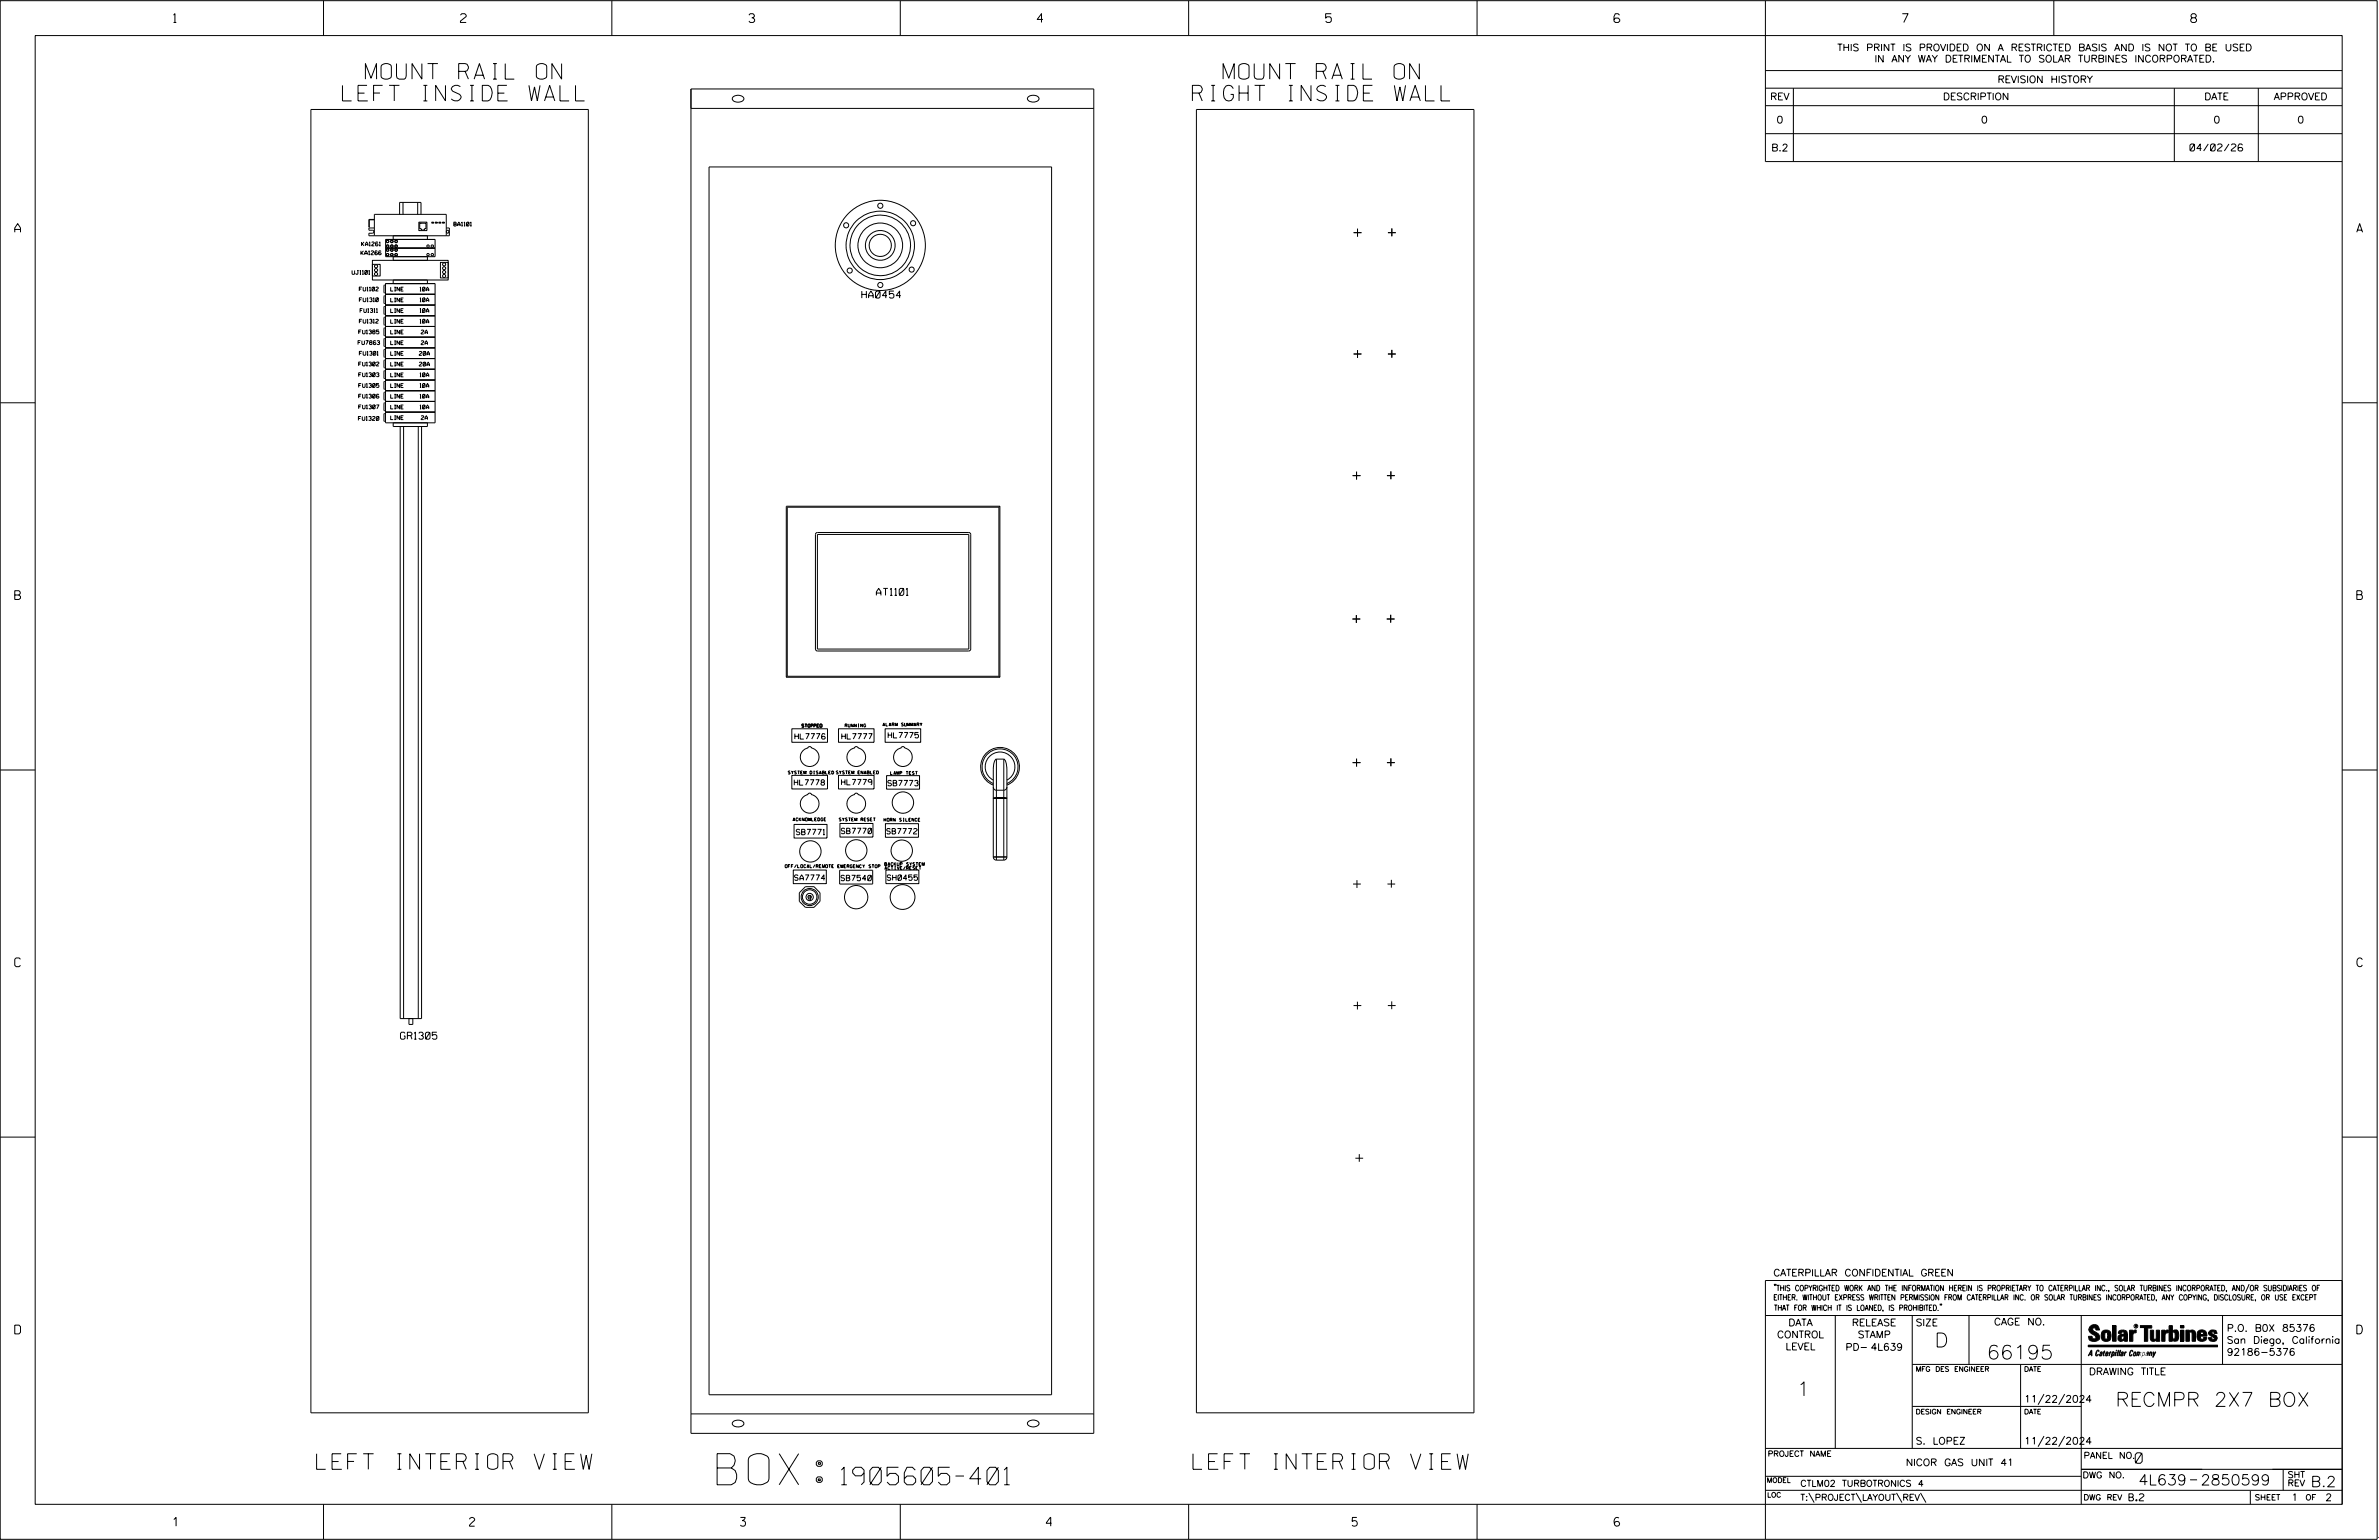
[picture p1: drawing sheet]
<svg xmlns="http://www.w3.org/2000/svg" width="864mm" height="559mm" viewBox="0 0 864 559" stroke-linecap="round" stroke-linejoin="round" font-family="sans-serif">
<defs><g id="words">
<text font-size="11.3" x="260.3" y="538.8">BOX:</text>
<text font-size="6.3" x="305.4" y="538.8">1905605-401</text>
<g font-size="5.6">
<text x="132.7" y="28.7">MOUNT RAIL ON</text>
<text x="444" y="28.7">MOUNT RAIL ON</text>
<text x="124.3" y="36.6">LEFT INSIDE WALL</text>
<text x="432.9" y="36.6">RIGHT INSIDE WALL</text>
<text x="114.9" y="533.2">LEFT INTERIOR VIEW</text>
<text x="433.1" y="533.2">LEFT INTERIOR VIEW</text>
</g>
<g font-size="5.1">
<text x="702.3" y="488.8">D</text>
<text x="721.2" y="493.2">66195</text>
<text x="652.2" y="506.5">1</text>
<text x="767.9" y="510.3">RECMPR 2X7 BOX</text>
</g>
<g font-size="3.8">
<text x="775.1" y="531">0</text>
<text x="776.3" y="538.9">4L639</text>
<text x="798.8" y="538.9">2850599</text>
<text x="838.8" y="539.5">B.2</text>
</g>
<g font-size="3.2">
<text x="63" y="8.2">1</text>
<text x="167.2" y="8.2">2</text>
<text x="271.8" y="8.2">3</text>
<text x="376.5" y="8.2">4</text>
<text x="481.2" y="8.2">5</text>
<text x="690.6" y="8.2">7</text>
<text x="795.3" y="8.2">8</text>
<text x="5.4" y="84.3">A</text>
<text x="855.5" y="84.3">A</text>
<text x="5.4" y="217.5">B</text>
<text x="855.6" y="217.5">B</text>
<text x="5.4" y="350.8">C</text>
<text x="855.6" y="350.8">C</text>
<text x="5.4" y="484">D</text>
<text x="855.6" y="484">D</text>
<text x="62.8" y="553.8">1</text>
<text x="170.4" y="553.8">2</text>
<text x="268.8" y="553.8">3</text>
<text x="379.8" y="553.8">4</text>
<text x="490.8" y="553.8">5</text>
<text x="585.9" y="553.8">6</text>
</g>
<g font-size="2.5">
<text x="666.9" y="18.5">THIS PRINT IS PROVIDED ON A RESTRICTED BASIS AND IS NOT TO BE USED</text>
<text x="680.5" y="22.6">IN ANY WAY DETRIMENTAL TO SOLAR TURBINES INCORPORATED.</text>
<text x="725.1" y="30">REVISION HISTORY</text>
<text x="642.6" y="36.3">REV</text>
<text x="705.3" y="36.3">DESCRIPTION</text>
<text x="800.2" y="36.3">DATE</text>
<text x="825.4" y="36.3">APPROVED</text>
<text x="644.9" y="44.7">0</text>
<text x="719.1" y="44.7">0</text>
<text x="803.5" y="44.7">0</text>
<text x="834" y="44.7">0</text>
<text x="643" y="54.8">B.2</text>
<text x="795" y="54.8">04/02/26</text>
<text x="312.8" y="108.1">HA0454</text>
<text x="318.1" y="216">AT1101</text>
<text x="145.4" y="377.1">GR1305</text>
<text x="643.8" y="463">CATERPILLAR CONFIDENTIAL GREEN</text>
<text x="645.1" y="485.5">CONTROL</text>
<text x="649.2" y="481.1">DATA</text>
<text x="672.3" y="481.1">RELEASE</text>
<text x="674.4" y="485.5">STAMP</text>
<text x="695.4" y="481.1">SIZE</text>
<text x="723.8" y="480.8">CAGE NO.</text>
<text x="808.4" y="483.1">P.O. B0X 85376</text>
<text x="648.2" y="489.8">LEVEL</text>
<text x="669.9" y="490">PD- 4L639</text>
<text x="808.4" y="487.5">San Diego, California</text>
<text x="808.4" y="491.8">92186-5376</text>
<text x="758.3" y="498.9">DRAWING TITLE</text>
<text x="734.8" y="508.9">11/22/2024</text>
<text x="695.4" y="524.1">S. LOPEZ</text>
<text x="734.8" y="524.1">11/22/2024</text>
<text x="691.8" y="531.9">NICOR GAS UNIT 41</text>
<text x="772.8" y="544.6">B.2</text>
<text x="831.8" y="544.6">1</text>
<text x="844.1" y="544.6">2</text>
</g>
<g font-size="2.3">
<text x="756.4" y="529.2">PANEL NO.</text>
<text x="653.5" y="539.4">CTLM02 TURBOTRONICS 4</text>
<text x="756" y="536.3">DWG NO.</text>
<text x="830.4" y="539.3">REV</text>
<text x="830.4" y="536.2">SHT</text>
<text x="653.5" y="544.5">T:\PROJECT\LAYOUT\REV\</text>
</g>
<g font-size="2">
<text x="288.6" y="268.2">HL7776</text>
<text x="305.6" y="268.2">HL7777</text>
<text x="322.4" y="267.8">HL7775</text>
<text x="288.3" y="284.9">HL7778</text>
<text x="305.5" y="284.8">HL7779</text>
<text x="322.3" y="285.2">SB7773</text>
<text x="289.1" y="302.9">SB7771</text>
<text x="305.4" y="302.5">SB7770</text>
<text x="321.9" y="302.6">SB7772</text>
<text x="288.4" y="319.4">SA7774</text>
<text x="305.3" y="319.6">SB7540</text>
<text x="322.1" y="319.4">SH0455</text>
<text x="643.8" y="468.4">&quot;THIS COPYRIGHTED WORK AND THE INFORMATION HEREIN IS PROPRIETARY TO CATERPILLAR INC., SOLAR TURBINES INCORPORATED, AND/OR SUBSIDIARIES OF</text>
<text x="643.8" y="471.8">EITHER. WITHOUT EXPRESS WRITTEN PERMISSION FROM CATERPILLAR INC. OR SOLAR TURBINES INCORPORATED, ANY COPYING, DISCLOSURE, OR USE EXCEPT</text>
<text x="644" y="475.6">THAT FOR WHICH IT IS LOANED, IS PROHIBITED.&quot;</text>
<text x="641.7" y="528.5">PROJECT NAME</text>
<text x="756.3" y="544.3">DWG REV</text>
<text x="818.5" y="544.3">SHEET</text>
<text x="836.9" y="544.3">OF</text>
</g>
<g font-size="1.8">
<text x="695.4" y="497.6">MFG DES ENGINEER</text>
<text x="734.8" y="497.6">DATE</text>
<text x="695.4" y="513.1">DESIGN ENGINEER</text>
<text x="734.8" y="513.1">DATE</text>
<text x="641.3" y="538">MODEL</text>
<text x="641.5" y="543.3">LOC</text>
</g>
<g font-size="1.4">
<text x="164.7" y="82">BA1101</text>
<text x="131.2" y="89.2">KA1261</text>
<text x="131" y="92.4">KA1266</text>
<text x="127.8" y="99.6">UJ1101</text>
<text x="130.4" y="105.6">FU1102</text>
<text x="141.8" y="105.6">LINE</text>
<text x="152.4" y="105.6">10A</text>
<text x="130.5" y="109.5">FU1310</text>
<text x="130.7" y="113.4">FU1311</text>
<text x="141.8" y="109.5">LINE</text>
<text x="141.8" y="113.4">LINE</text>
<text x="152.4" y="109.5">10A</text>
<text x="152.4" y="113.4">10A</text>
<text x="130.5" y="117.3">FU1312</text>
<text x="141.8" y="117.3">LINE</text>
<text x="152.4" y="117.3">10A</text>
<text x="130" y="125">FU7863</text>
<text x="130.2" y="121.1">FU1385</text>
<text x="141.8" y="121.2">LINE</text>
<text x="141.8" y="125.1">LINE</text>
<text x="152.9" y="121.2">2A</text>
<text x="152.9" y="125.1">2A</text>
<text x="130.5" y="128.9">FU1301</text>
<text x="141.8" y="128.9">LINE</text>
<text x="152.2" y="128.9">20A</text>
<text x="130.2" y="132.8">FU1302</text>
<text x="130.2" y="136.7">FU1303</text>
<text x="141.8" y="132.8">LINE</text>
<text x="141.8" y="136.7">LINE</text>
<text x="152.2" y="132.8">20A</text>
<text x="152.4" y="136.7">10A</text>
<text x="130.2" y="140.6">FU1305</text>
<text x="141.8" y="140.6">LINE</text>
<text x="152.4" y="140.6">10A</text>
<text x="130.2" y="144.5">FU1306</text>
<text x="130.2" y="148.3">FU1307</text>
<text x="141.8" y="144.5">LINE</text>
<text x="141.8" y="148.4">LINE</text>
<text x="152.4" y="144.5">10A</text>
<text x="152.4" y="148.4">10A</text>
<text x="130.1" y="152.6">FU1320</text>
<text x="141.8" y="152.3">LINE</text>
<text x="152.9" y="152.3">2A</text>
</g>
<g font-size="1.1">
<text x="291.1" y="263.9">STOPPED</text>
<text x="306.8" y="263.8">RUNNING</text>
<text x="320.5" y="263.5">ALARM SUMMARY</text>
<text x="286.1" y="280.9">SYSTEM DISABLED SYSTEM ENABLED</text>
<text x="323.3" y="281.1">LAMP TEST</text>
<text x="287.8" y="297.9">ACKNOWLEDGE</text>
<text x="304.6" y="297.9">SYSTEM RESET</text>
<text x="320.9" y="298">HORN SILENCE</text>
<text x="285" y="314.9">OFF/LOCAL/REMOTE</text>
<text x="304.1" y="314.9">EMERGENCY STOP</text>
<text x="321.2" y="315.5">ACTIVE/RESET</text>
<text x="321.2" y="314.1">BACKUP SYSTEM</text>
</g>
<text font-size=".9" x="775.1" y="481.7">R</text>
</g></defs>
<g fill="none" stroke="#000" stroke-width=".36">
<path d="M.1 .2h862.8v558.4h-862.8zM12.8 12.9h837.4v533h-837.4zM117.4 .2v12.7M222.1 .2v12.7M326.8 .2v12.7M431.5 .2v12.7M536.2 .2v12.7M587.9 5.5l-.5-.5h-1l-.5 1v1.7l.5 .4h1l.6-.4v-.6l-.6-.5h-1l-.5 .5M640.9 .2v58.4h209.3M745.6 .2v12.7M112.9 39.7h100.7v473h-100.7zM250.8 32.3h146.3v487.8h-146.3z"/>
<path d="M250.8 39.3h146.3M266.2 35.1a2.59 2.59 0 0 1 3.9 .7 2.43 2.43 0 0 1-4.3 0zM373.3 35.1a2.6 2.6 0 0 1 3.9 .7 2.43 2.43 0 0 1-4.2 0zM434.3 39.7h100.8v473h-100.8zM640.9 25.6h209.3M640.9 32h209.3M640.9 38.3h209.3M651 32v26.6M789.3 32v26.6M819.8 32v26.6M640.9 48.5h209.3M135.9 79.6h-2v2.8l.2-2.6h1.8"/>
<path d="M145.1 77.8v-4.4h7.7v4.4M146.3 73.4v4.4M151.6 73.4v4.4M257.4 60.6h124.3v445.5h-124.3zM135.2 94.5h27.5v7.1h-27.5zM135.2 95.9h2.8v4.3h-2.8zM135.9 82.7h-2v.8h1.4l.4 .6-.4 .5h-1.4v.9h29.2v-2.8h-1.1M135.9 85.5v-7.7h26.1v7.7M140 90h17.9M140 86.9h17.9v6.2h-17.9zM142.7 85.5v1.4M152 80.6h3v3.1h-3z"/>
<path d="M153 81h-.6v2h.5v.5h1.2v-.5h.5v-2h-2.2M155.2 93.1v1.4h-12.5v-1.4M155.2 85.5v1.4M156.7 80.6h.7v.4h-.7zM158 80.6h.7v.4h-.7zM159.3 80.6h.8v.4h-.8zM159.9 95.2h2.8v5.7h-2.8zM160.6 80.6h.7v.4h-.7zM491.4 84.4h2.8M492.8 83v2.8M503.8 84.4h2.9M505.2 82.9v2.8"/>
<path d="M139.9 103.5l-.5 .1v2.6l.5 .1M139.9 107.4l-.5 .1v2.5l.5 .1M139.9 111.2l-.5 .1v2.6l.5 .1M139.9 115.1l-.5 .1v2.6l.5 .1M139.9 119l-.5 .1v2.6l.5 .1M139.9 102.9h18v50.5h-18zM139.9 106.8h18M139.9 110.7h18M139.9 114.6h18M139.9 118.5h18M142.7 102.9v-1.3h12.5v1.3M139.9 126.8l-.5 .1v2.6l.5 .1"/>
<path d="M139.9 130.7l-.5 .1v2.5l.5 .2M139.9 134.5l-.5 .2v2.5l.5 .1M139.9 138.4l-.5 .1v2.6l.5 .1M139.9 122.9l-.5 .1v2.6l.5 .1M139.9 130.1h18M139.9 126.2h18M139.9 134h18M139.9 137.9h18M139.9 122.3h18M491.4 128.4h2.8M492.8 127.1v2.8M503.8 128.4h2.9"/>
<path d="M505.2 127v2.8M.1 146.2h12.7M139.9 142.3l-.5 .1v2.6l.5 .1M139.9 146.2l-.5 .1v2.6l.5 .1M139.9 150.1l-.5 .1v2.6l.5 .1M139.9 141.8h18M139.9 145.7h18M139.9 149.5h18M142.7 153.4v1.4h12.5v-1.4M145.3 154.8v214.8h7.7v-214.8M146.5 154.8v214.8M151.8 154.8v214.8"/>
<path d="M850.2 146.2h12.7M491 172.6h2.9M492.4 171.2v2.8M503.5 172.6h2.8M504.9 171.1v2.8M296.2 193.4l.5-.2h55l.5 .2 .2 .5v41.6l-.2 .5-.5 .2h-55l-.5-.2-.2-.5v-41.6zM296.7 193.9h55v41.6h-55zM362.6 184v61.4M362.6 184h-76.8v61.4M363 183.7l-.4 .3M363 183.7v62M363 183.7h-77.6v62"/>
<path d="M491 224.6h2.8M492.4 223.2v2.8M503.4 224.6h2.8M504.8 223.1v2.8M285.4 245.7h77.6M285.8 245.4l-.4 .3M285.8 245.4h76.8M362.6 245.4l.4 .3M.1 279.4h12.7M287.4 264.4h13v4.9h-13zM291.4 272.5l2.1-1.5a3.8 3.8 0 0 1 3.5 5.2 3.4 3.4 0 0 1-4.9 1.4 3.4 3.4 0 0 1-.7-5.1zM304.4 264.4h12.9v4.9h-12.9z"/>
<path d="M308.3 272.5l2.2-1.5 .9 .2a3.7 3.7 0 0 1 2.3 5.4 3.4 3.4 0 0 1-4.9 .8 3.4 3.4 0 0 1-.5-4.9zM321.3 264.4h12.9v4.9h-12.9zM325.2 272.5l2.3-1.6 .6 .1 .3 .4a3.4 3.4 0 0 1 2.5 4.6 3.4 3.4 0 0 1-4.9 1.6 3.4 3.4 0 0 1-.8-5.1zM361.7 275.4a4.8 4.8 0 0 0-1.1 4v31.6M361.7 275.4v36.7M361.7 275.4h2.7M364.4 275.4a5.2 5.2 0 0 1 1.1 4v31.6M364.4 275.4v36.7M491 276.7h2.9M492.4 275.3v2.8M503.5 276.7h2.8M504.9 275.2v2.8"/>
<path d="M850.2 279.4h12.7M287.4 281.3h13v5h-13zM288.3 299.2h11.9v4.9h-11.9zM291.4 289.4l2.3-1.6 .5 .1 .4 .4a3.4 3.4 0 0 1 2.5 4.6 3.4 3.4 0 0 1-4.9 1.7 3.4 3.4 0 0 1-.8-5.2zM304.4 281.3h12.9v5h-12.9zM304.9 298.8h12v4.9h-12zM308.3 289.4l2.2-1.5 .9 .2a3.6 3.6 0 0 1 1.9 5.9 3.4 3.4 0 0 1-4.7 .2 3.4 3.4 0 0 1-.3-4.8zM321.4 298.9h12v4.9h-12zM321.8 281.4h12v4.9h-12zM360.6 289.7h4.9M360.6 285.6l.2 .7 .5 .4h3.1l.9-.4 .2-.7M360.6 283.1a5.4 5.4 0 0 1-1.7-8.2 5.4 5.4 0 0 1 8.3 0 5.4 5.4 0 0 1-1.7 8.2"/>
<path d="M360.6 284.3a6.5 6.5 0 0 1-2.7-10 6.5 6.5 0 0 1 10.3 0 6.5 6.5 0 0 1-2.7 10M360.6 284.9a7 7 0 0 1-3.2-10.9 7 7 0 0 1 11.3 0 7 7 0 0 1-3.2 10.9M360.6 289.6l3.8-.2 1.1 .3zM288 315.7h12v4.9h-12zM304.8 315.8h12v5h-12zM321.6 315.7h12v4.9h-12zM360.6 311l.4 .9 .7 .2M360.6 311h4.9M361.7 312.1h2.7M365.5 311h-4.9M365.5 311l-.2 .6-.9 .5M492.6 319.4v2.8"/>
<path d="M505.1 319.3v2.8M293.7 326.1a.62 .62 0 0 1-.3-1 .62 .62 0 0 1 1 0 .62 .62 0 0 1-.2 1M293.7 324.9v1.9M294.2 324.9v1.9M491.2 320.8h2.8M503.7 320.8h2.7M148.4 369.6v2.1h1.5v-2.1M491.3 364.9h2.9M492.8 363.5v2.8M503.8 364.9h2.8M505.2 363.4v2.8M.1 412.6h12.7"/>
<path d="M493.4 418.8v2.8M850.2 412.6h12.7M492 420.3h2.8M640.9 477.3h209.3M644.2 466.1l-.1 .4M644.7 466.1l-.2 .4M666.2 477.3v48.3M694.2 477.3v48.3M704.4 473.3l-.1 .4M704.8 473.3l-.1 .4M714.8 477.3v17.8M755.5 477.3v68.6"/>
<path d="M806.8 477.3v17.8M816.5 466l-1.4 3.1M850.2 464.6h-209.3v94M850.2 464.8v81.1M694.2 495.1h156M733.5 495.1v30.5M758.6 481.4a2.02 2.02 0 0 1 3.1-.1l.5 1.3h-1.3l-.2-.6-.4-.2-.6 .1-.1 .4 .4 .7a2.46 2.46 0 0 1 2.2 2.9 2.83 2.83 0 0 1-3.8 .3l-.3-1.3h1.3l.2 .7 .6 .3 .5-.2 .2-.5-.4-.6-1.9-1.2-.4-.9zM759.2 491.3h-.7l.7-1.2v1.9h.2l-.1-2.1-1.3 2.1 .5-.5h.7M761.3 490l.3-.2 .4 .3-.1 .3-.3-.4-.4 .3-.3 1.6h.4l.4-.5-.3 .6-.4 .1-.3-.4zM762.6 490.6l.5-.1-.1 1.4h-.9a.74 .74 0 0 1 .9-.8l-.3 .7-.5 .1 .2-.5 .6-.2v-.5l-.7 .2zM763 483.2a2.17 2.17 0 0 1 3.1 0l.3 1.4-.3 1.5a2.17 2.17 0 0 1-3.1 0l-.3-1.5zM763.6 490.5l.4-.4 .2 .6h-.3l-.3 .9 .2 .4-.3-.1z"/>
<path d="M764.1 483.7l.5-.4 .4 .3v2.2l-.4 .2-.5-.2zM764.6 491.1l.6 .2v-.7l-.4-.1-.4 .6-.1 .8h.6M764.6 491.1l-.1 .8h.4M764.6 482.6v.8M764.8 490.7l.4 .1v.3h-.6zM765 491.5l-.1 .4zM766 490.5l-.5 1.5zM766 490.8l.4-.3-.4 .4M766.9 481h1.3v5.7h-1.3zM767 490.8l.5 .1-.3 .8-.4 .2zM767.3 490.5h-.5l-.5 2M767.3 490.5a.8 .8 0 0 1 .2 1 .8 .8 0 0 1-.9 .4l-.1 .6"/>
<path d="M767.3 490.5l-.1 .2M768.1 490.5l-.4 1.5zM768.2 489.9h.3l-.1 .2h-.2zM769 489.9l-.5 2.1zM769.7 489.9l-.6 2.1zM770.1 491.4l.5-.3-.5 .8zM770.4 491.9h.1M770.6 491.1l.1-.4-.7 .2 .1-.3 .6-.1 .2 .3-.5 1.1M770.6 491.1a.74 .74 0 0 0-.8 .8h.6M771 484.8h-.7l-.3 .6 .4 .7 .5-.3 .1-2.4h-.8l-.1 .4h-1.2a1.71 1.71 0 0 1 1.8-1.3 1.71 1.71 0 0 1 1.6 1.4v2.8h-1.1l-.1-.6M771 484.2l-1.5 .1a1.41 1.41 0 0 0 0 2.4l.5 .1 1.1-.7M771.2 486.1h-.1"/>
<path d="M771.4 490.5l.1 .3 .4-.3-.9 1.5zM771.5 490.8h.1M773 482.7h1.2v.5l.5-.5 .7-.1v1h-.6l-.5 .4-.1 2.7h-1.2zM773.3 490.3l.6-.4 .4 .2-.1 .4-.3-.4a1.28 1.28 0 0 0-.5 1.8l.6-.4-.1 .4-.8 .1zM774.7 490.8l.5-.3a.88 .88 0 0 1 .2 .9 .88 .88 0 0 1-.7 .7l-.2-.2zM774.8 490.9h.5l-.3 1h-.3l-.2-.2zM775.2 490.5l-.1 .2M776.8 481h4.3v.9h-1.5v4.8h-1.3M776.8 490.6l-.8 .2v-.3l-.4 1.5 .8-1.3v1.3l.3-1.2M779.3 491.1h.4M779.6 490.5h.3l-.3 1.4M779.6 490.7h.2l-.1 .4"/>
<path d="M779.7 491.1l-.1 .4M779.7 491.1l-.4 .2M780.1 492l.4-1.5 .1 .3 .3-.3 .3 .2-.3 1.3v-1.3l-.7 1.3M780.6 482.7h1.2v2.7l.1 .4 .4 .3 .4-.7v-2.7h1.2l.1 4h-1.3v-.5l-1.1 .6-.7-.3-.3-.7zM781.6 492.5l1-2-.8 1.3-.2-1.3-.2 2M784.7 482.7h1.2v.5l.5-.5 .7-.1v1h-.5l-.6 .4-.1 2.7h-1.2zM787.4 481h1.2v2a1.4 1.4 0 0 1 2.2 .2l.1 1.4-.4 1.9-1.5 .1-.4-.5v-1l.5 .9 .5-.3v-2.1l-.5-.4-.5 .7v2.8h-1.2zM791.5 482.7h1.3v4h-1.3zM791.5 481h1.3v.9h-1.3zM793.5 482.7h1.3v.4l.7-.5 1.1 .2 .4 .6v3.3h-1.2l-.3-3.4-.7 .2v3.2h-1.3zM794.8 483.1h.1M797.7 483.2a1.92 1.92 0 0 1 2.4-.5 1.92 1.92 0 0 1 1 2.1h-2.3v.8l.6 .5 .5-.3v-.5h1.2a1.83 1.83 0 0 1-2.1 1.4 1.83 1.83 0 0 1-1.5-2.1z"/>
<path d="M798.8 484.2v.6M799.1 483.4h.6l.2 .8h-1.1zM804.6 482.9a1.84 1.84 0 0 0-2.9 .8 3.3 3.3 0 0 0 2.2 1.9l-.5 .5-.4-.3-.1-.4h-1.2l.1 .6a1.92 1.92 0 0 0 2.9 .4M804.9 483.8h-1.2l-.2-.6-.5 .1-.1 .3 .1 .3 1.8 .9M805.1 488.1h-47.1v.6h47.1M250.8 513h146.3M266.2 515.9a2.63 2.63 0 0 1 3.9 .6 2.43 2.43 0 0 1-4.3 0zM373.3 515.8a2.59 2.59 0 0 1 3.9 .7 2.4 2.4 0 0 1-4.2 0zM694.2 510.3h61.3M742 505.8l-2.2 3.9M749.5 505.8l-2.2 3.9M640.9 525.6h209.2"/>
<path d="M640.9 535.7h114.6M742 521.1l-2.2 3.8M749.5 521.1l-2.2 3.8M755.5 533.2h94.7M795 537h2.6M828.8 533.2v7.6M117.4 545.9v12.7M222.1 545.9v12.7M326.8 545.9v12.7M431.5 545.9v12.7M536.2 545.9v12.7M640.9 540.8h209.3"/>
<path d="M656.6 541.7l2 3.5M673.8 541.7l1.9 3.5M688.4 541.7l2 3.5M697.2 541.7l1.9 3.5M816.9 541v4.9M863.5 558h.1"/>
<circle cx="319.6" cy="74.7" r=".93"/>
<circle cx="136.5" cy="96.6" r=".57"/>
<circle cx="136.5" cy="98" r=".58"/>
<circle cx="136.5" cy="99.4" r=".58"/>
<circle cx="140.7" cy="87.6" r=".44"/>
<circle cx="140.7" cy="90.7" r=".44"/>
<circle cx="140.7" cy="89.3" r=".44"/>
<circle cx="140.7" cy="92.4" r=".45"/>
<circle cx="142.2" cy="90.8" r=".45"/>
<circle cx="142.2" cy="89.3" r=".45"/>
<circle cx="142.2" cy="92.4" r=".45"/>
<circle cx="142.2" cy="87.6" r=".45"/>
<circle cx="143.8" cy="90.8" r=".45"/>
<circle cx="143.8" cy="89.3" r=".45"/>
<circle cx="143.8" cy="87.6" r=".45"/>
<circle cx="143.8" cy="92.4" r=".45"/>
<circle cx="155.4" cy="92.4" r=".45"/>
<circle cx="155.4" cy="89.3" r=".44"/>
<circle cx="156.9" cy="92.4" r=".45"/>
<circle cx="156.9" cy="89.3" r=".44"/>
<circle cx="161.2" cy="95.9" r=".57"/>
<circle cx="161.2" cy="97.3" r=".57"/>
<circle cx="161.2" cy="98.7" r=".58"/>
<circle cx="162.5" cy="84.1" r=".5"/>
<circle cx="307.2" cy="81.8" r=".93"/>
<circle cx="308.5" cy="98.2" r=".93"/>
<circle cx="319.5" cy="89" r="12.4"/>
<circle cx="319.5" cy="89" r="4"/>
<circle cx="319.5" cy="89" r="5.4"/>
<circle cx="319.5" cy="89" r="11"/>
<circle cx="319.6" cy="89" r="16.4"/>
<circle cx="319.6" cy="89" r="8.1"/>
<circle cx="330.9" cy="97.8" r=".92"/>
<circle cx="331.5" cy="81" r=".92"/>
<circle cx="161.2" cy="100.1" r=".57"/>
<circle cx="319.6" cy="103.4" r=".94"/>
<circle cx="327.8" cy="291.2" r="3.9"/>
<circle cx="294.2" cy="308.9" r="3.9"/>
<circle cx="310.8" cy="308.6" r="3.9"/>
<circle cx="327.3" cy="308.7" r="3.9"/>
<circle cx="293.9" cy="325.5" r="2.62"/>
<circle cx="293.9" cy="325.5" r="4.1"/>
<circle cx="293.9" cy="325.5" r="1.33"/>
<circle cx="293.9" cy="325.5" r="3.1"/>
<circle cx="310.8" cy="325.5" r="4.2"/>
<circle cx="327.6" cy="325.5" r="4.5"/>
<circle cx="775.4" cy="481.2" r=".69"/>
</g>
<g fill="#000">
<path d="M768.1 490.5l-.4 1.5zM768.2 489.9h.3l-.1 .2h-.2zM769 489.9l-.5 2.1zM769.7 489.9l-.6 2.1zM791.5 481h1.3v.9h-1.3zM791.5 482.7h1.3v4h-1.3zM758 488.1h47.1v.6h-47.1z"/>
<path d="M759.2 489.9l-1.2 2.1 .5-.5h.7v.5h.2zM759.2 490.1v1.2h-.7z" fill-rule="evenodd"/>
<path d="M758.6 481.4a2.02 2.02 0 0 1 3.1-.1l.5 1.3h-1.3l-.2-.6-.4-.2-.6 .1-.1 .4 .4 .7a2.46 2.46 0 0 1 2.2 2.9 2.83 2.83 0 0 1-3.8 .3l-.3-1.3h1.3l.2 .7 .6 .3 .5-.2 .2-.5-.4-.6-1.9-1.2-.4-.9z" fill-rule="evenodd"/>
<path d="M761.3 490l.3-.2 .4 .3-.1 .3-.3-.4-.4 .3-.3 1.6h.4l.4-.5-.3 .6-.4 .1-.3-.4z" fill-rule="evenodd"/>
<path d="M762.6 490.6l.5-.1-.1 1.4h-.9a.74 .74 0 0 1 .9-.8l-.6 .3-.2 .5 .5-.1 .3-.6v-.5l-.7 .2z" fill-rule="evenodd"/>
<path d="M763.6 490.5l.4-.4 .2 .6h-.3l-.3 .9 .2 .4-.3-.1z" fill-rule="evenodd"/>
<path d="M764.8 490.5l.5 .3-.1 .5h-.6l.6-.2v-.3l-.4-.1-.3 1.2h.4l.3-.4-.6 .6-.3-.2v-.4z" fill-rule="evenodd"/>
<path d="M763 483.2a2.17 2.17 0 0 1 3.1 0l.3 1.4-.3 1.5a2.17 2.17 0 0 1-3.1 0l-.3-1.5zM764.1 483.7v2.1l.5 .2 .4-.2v-2.2l-.4-.3z" fill-rule="evenodd"/>
<path d="M766 490.5v.3l.4-.1-.4 .2-.5 1.1z" fill-rule="evenodd"/>
<path d="M766.8 490.5l-.5 2 .3-.6a.71 .71 0 0 0 .9-.5 .71 .71 0 0 0-.4-.9zM767 490.8l.5 .1-.3 .8-.4 .2z" fill-rule="evenodd"/>
<path d="M766.9 481h1.3v5.7h-1.3z" fill-rule="evenodd"/>
<path d="M770.1 490.6l.6-.1 .2 .3-.4 1.2-.5 .1-.2-.5 .3-.5h.5l-.7 .5v.3l.4-.1 .4-.9-.5-.2-.2 .2z" fill-rule="evenodd"/>
<path d="M769.4 482.8l-.5 1h1.2l.1-.4h.8v.8l-1.5 .1a1.41 1.41 0 0 0 0 2.4l.5 .1 1.1-.7 .1 .6h1.1v-2.8a1.79 1.79 0 0 0-2.4-1.2zM770.3 484.8h.7l-.1 1-.5 .3-.4-.7z" fill-rule="evenodd"/>
<path d="M771.4 490.5l.1 .3 .4-.3-.9 1.5z" fill-rule="evenodd"/>
<path d="M773 482.7h1.2v.5l.5-.5 .7-.1v1h-.6l-.5 .4-.1 2.7h-1.2z" fill-rule="evenodd"/>
<path d="M773.3 490.3l.6-.4 .4 .2-.1 .4-.3-.4a1.28 1.28 0 0 0-.5 1.8l.6-.4-.3 .5h-.6z" fill-rule="evenodd"/>
<path d="M774.7 490.8l-.2 1.1h.7a.96 .96 0 0 0 0-1.4zM774.8 490.9h.5l-.1 .6-.5 .4-.2-.2z" fill-rule="evenodd"/>
<path d="M776 490.5v.3l.4-.3 .2 .3 .7-.2-.3 1.4v-1.3l-.6 1.3v-1.3l-.8 1.3z" fill-rule="evenodd"/>
<path d="M776.8 481h4.3v.9h-1.5v4.8h-1.3v-4.8h-1.5z" fill-rule="evenodd"/>
<path d="M777.9 490.5l-.5 2 .3-.6a.71 .71 0 0 0 .9-.5 .71 .71 0 0 0-.4-.9zM778.1 490.8l.3-.1 .1 .4-.5 .8-.2-.5z" fill-rule="evenodd"/>
<path d="M779.3 490.6l.6-.1-.3 1.5-.7-.1a.67 .67 0 0 1 .8-.8l-.6 .3-.1 .5 .4-.1 .4-.9-.4-.2-.3 .2z" fill-rule="evenodd"/>
<path d="M780.5 490.5l.1 .3 .3-.3 .3 .2-.3 1.3v-1.3l-.8 1.3z" fill-rule="evenodd"/>
<path d="M780.6 482.7h1.2v2.7l.1 .4 .4 .3 .4-.7v-2.7h1.2l.1 4h-1.3v-.5l-1.1 .6-.7-.3-.3-.7z" fill-rule="evenodd"/>
<path d="M781.6 490.5l.2 1.3 .8-1.3-1.2 2z" fill-rule="evenodd"/>
<path d="M784.7 482.7h1.2v.5l.5-.5 .7-.1v1h-.5l-.6 .4-.1 2.7h-1.2z" fill-rule="evenodd"/>
<path d="M787.4 481h1.2v2a1.4 1.4 0 0 1 2.2 .2l.1 1.4-.4 1.9-1.5 .1-.4-.5v-1l.5 .9 .5-.3v-2.1l-.5-.4-.5 .7v2.8h-1.2z" fill-rule="evenodd"/>
<path d="M793.5 482.7h1.3v.4a1.29 1.29 0 0 1 2.2 .3v3.3h-1.2l-.3-3.4-.7 .2v3.2h-1.3z" fill-rule="evenodd"/>
<path d="M797.7 483.2a1.92 1.92 0 0 1 2.4-.5 1.92 1.92 0 0 1 1 2.1h-2.3v.8l.6 .5 .5-.3v-.5h1.2a1.83 1.83 0 0 1-2.1 1.4 1.83 1.83 0 0 1-1.5-2.1zM799.1 483.4l-.3 .8h1.1l-.2-.8z" fill-rule="evenodd"/>
<path d="M801.9 483.2a1.94 1.94 0 0 1 3 .1v.5h-1.2l-.2-.6-.5 .1-.1 .3 .1 .3 1.8 .9a1.2 1.2 0 0 1 .1 1.3 1.2 1.2 0 0 1-1.2 .7l-1.6-.4-.4-1h1.2l.1 .4 .4 .3 .5-.5a3.3 3.3 0 0 1-2.2-1.9z" fill-rule="evenodd"/>
<circle cx="761.4" cy="492" r=".07"/>
<circle cx="762.2" cy="485.1" r=".07"/>
<circle cx="769.3" cy="492" r=".07"/>
<circle cx="773.1" cy="486.7" r=".07"/>
<circle cx="773.6" cy="492" r=".07"/>
<circle cx="791.5" cy="486.7" r=".07"/>
<circle cx="791.5" cy="481" r=".07"/>
<circle cx="794.8" cy="486.7" r=".07"/>
</g>
<use href="#words"/>
</svg>
